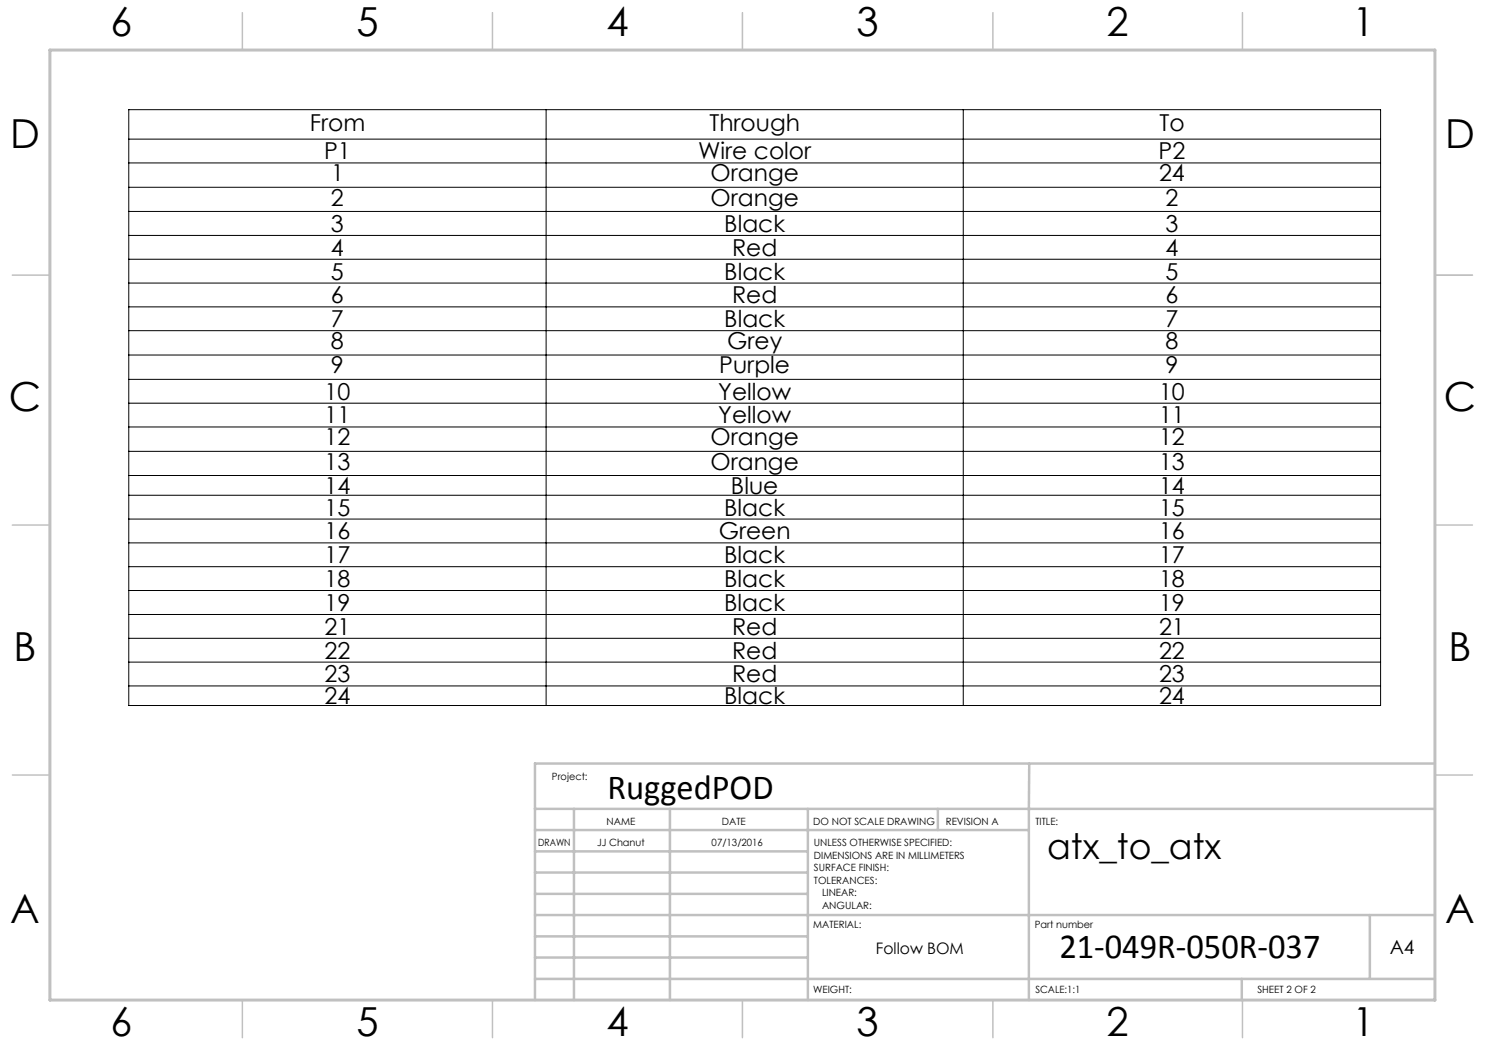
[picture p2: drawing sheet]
<svg xmlns="http://www.w3.org/2000/svg" width="297mm" height="210mm" viewBox="0 0 297 210" stroke-linecap="round" stroke-linejoin="round" font-family="sans-serif">
<defs><g id="words">
<g font-size="8">
<text x="22.1" y="7.1">6</text>
<text x="71.3" y="7.2">5</text>
<text x="121.3" y="7.2">4</text>
<text x="171.3" y="7.2">3</text>
<text x="221.3" y="7.2">2</text>
<text x="270.5" y="7.2">1</text>
<text x="2" y="29.6">D</text>
<text x="289" y="29.7">D</text>
<text x="1.8" y="82.1">C</text>
<text x="288.8" y="82.1">C</text>
<text x="2.7" y="132.1">B</text>
<text x="289.7" y="132.2">B</text>
<text x="2" y="184.6">A</text>
<text x="289" y="184.7">A</text>
<text x="22.1" y="207.1">6</text>
<text x="71.3" y="207.2">5</text>
<text x="121.3" y="207.2">4</text>
<text x="171.3" y="207.2">3</text>
<text x="221.3" y="207.2">2</text>
<text x="270.5" y="207.2">1</text>
</g>
<g font-size="7.1">
<text x="121.5" y="159.8">RuggedPOD</text>
<text x="209.4" y="171.7">atx_to_atx</text>
<text x="211.9" y="191.6">21-049R-050R-037</text>
</g>
<g font-size="4.7">
<text x="61.9" y="26.1">From</text>
<text x="141.9" y="26.1">Through</text>
<text x="231.9" y="26.1">To</text>
<text x="64.8" y="31.9">P1</text>
<text x="139.6" y="31.9">Wire color</text>
<text x="231.7" y="31.9">P2</text>
<text x="66.2" y="41.1">2</text>
<text x="66.2" y="36.3">1</text>
<text x="142.1" y="41.1">Orange</text>
<text x="142.1" y="36.3">Orange</text>
<text x="231.8" y="36.3">24</text>
<text x="233.1" y="41.1">2</text>
<text x="66.2" y="46.4">3</text>
<text x="144.9" y="46.4">Black</text>
<text x="233.1" y="46.4">3</text>
<text x="66.2" y="51.1">4</text>
<text x="146.4" y="51.1">Red</text>
<text x="233.1" y="51.1">4</text>
<text x="66.2" y="55.9">5</text>
<text x="144.9" y="55.9">Black</text>
<text x="233.1" y="55.9">5</text>
<text x="66.2" y="60.7">6</text>
<text x="66.2" y="65.4">7</text>
<text x="144.9" y="65.4">Black</text>
<text x="146.4" y="60.7">Red</text>
<text x="233.1" y="60.7">6</text>
<text x="233.1" y="65.4">7</text>
<text x="66.2" y="69.8">8</text>
<text x="145.4" y="69.8">Grey</text>
<text x="233.1" y="69.8">8</text>
<text x="66.2" y="74.7">9</text>
<text x="143.9" y="74.7">Purple</text>
<text x="233.1" y="74.7">9</text>
<text x="64.9" y="79.9">10</text>
<text x="143.6" y="79.9">Yellow</text>
<text x="231.8" y="79.9">10</text>
<text x="64.9" y="84.7">11</text>
<text x="64.9" y="89.1">12</text>
<text x="142.1" y="89.1">Orange</text>
<text x="143.6" y="84.7">Yellow</text>
<text x="231.8" y="89.1">12</text>
<text x="231.8" y="84.7">11</text>
<text x="64.9" y="93.9">13</text>
<text x="142.1" y="93.9">Orange</text>
<text x="231.8" y="93.9">13</text>
<text x="64.9" y="98.8">14</text>
<text x="146.2" y="98.8">Blue</text>
<text x="231.8" y="98.8">14</text>
<text x="64.9" y="103.1">15</text>
<text x="64.9" y="107.9">16</text>
<text x="143.7" y="107.9">Green</text>
<text x="144.9" y="103.1">Black</text>
<text x="231.8" y="103.1">15</text>
<text x="231.8" y="107.9">16</text>
<text x="64.9" y="112.6">17</text>
<text x="144.9" y="112.6">Black</text>
<text x="231.8" y="112.6">17</text>
<text x="64.9" y="117.4">18</text>
<text x="144.9" y="117.4">Black</text>
<text x="231.8" y="117.4">18</text>
<text x="64.9" y="122.2">19</text>
<text x="144.9" y="122.2">Black</text>
<text x="231.8" y="122.2">19</text>
<text x="64.9" y="127">21</text>
<text x="64.9" y="131.7">22</text>
<text x="146.4" y="127">Red</text>
<text x="146.4" y="131.7">Red</text>
<text x="231.8" y="127">21</text>
<text x="231.8" y="131.7">22</text>
<text x="64.9" y="136.5">23</text>
<text x="146.4" y="136.5">Red</text>
<text x="231.8" y="136.5">23</text>
<text x="64.9" y="140.8">24</text>
<text x="144.9" y="140.8">Black</text>
<text x="231.8" y="140.8">24</text>
</g>
<text font-size="3.9" x="277.9" y="190.9">A4</text>
<text font-size="3.2" x="175.2" y="190.9">Follow BOM</text>
<g font-size="2">
<text x="110.4" y="156">Project:</text>
<text x="121.3" y="165">NAME</text>
<text x="144.4" y="165">DATE</text>
<text x="162.6" y="164.9">DO NOT SCALE DRAWING</text>
<text x="189.2" y="164.9">REVISION A</text>
<text x="207.1" y="164.9">TITLE:</text>
<text x="107.6" y="169.1">DRAWN</text>
<text x="119.4" y="169.1">JJ Chanut</text>
<text x="142.3" y="169.1">07/13/2016</text>
<text x="162.8" y="169.2">UNLESS OTHERWISE SPECIFIED:</text>
<text x="162.8" y="171.7">DIMENSIONS ARE IN MILLIMETERS</text>
<text x="162.8" y="174.2">SURFACE FINISH:</text>
<text x="162.8" y="176.7">TOLERANCES:</text>
<text x="164.4" y="179.2">LINEAR:</text>
<text x="162.6" y="185.5">MATERIAL:</text>
<text x="164.4" y="181.7">ANGULAR:</text>
<text x="207" y="185.5">Part number</text>
<text x="162.6" y="198.5">WEIGHT:</text>
<text x="207.1" y="198.6">SCALE:1:1</text>
<text x="251.5" y="198.6">SHEET 2 OF 2</text>
</g>
</g></defs>
<g fill="none" stroke="#000" stroke-width=".2">
<path d="M25.8 21.9h250.3v119.2h-250.3zM25.8 27.8h250.3M25.8 32.6h250.3M25.8 37.5h250.3M109.2 21.9v119.2M192.7 21.9v119.2M25.8 42.3h250.3M25.8 47.1h250.3M25.8 51.8h250.3M25.8 56.6h250.3M25.8 61.4h250.3M25.8 66.1h250.3"/>
<path d="M25.8 71h250.3M25.8 75.9h250.3M25.8 80.6h250.3M25.8 85.4h250.3M25.8 90.3h250.3M25.8 95.1h250.3M25.8 99.1h250.3M25.8 103.8h250.3M25.8 108.6h250.3M25.8 113.3h250.3M25.8 118.1h250.3M25.8 122.9h250.3"/>
<path d="M25.8 127.7h250.3M25.8 132.4h250.3M25.8 137.2h250.3"/>
</g>
<path d="M287 55h7.5M287 144.8v55.2h-187.2" fill="none" stroke="#c0c0c0" stroke-width=".2"/>
<g fill="none" stroke="#c0c0c0" stroke-width=".5">
<path d="M205.8 152.7v47.3M287 152.7h-180v47.3M107 161.8h180M107 178.8h54.6M107 174.5h54.6M107 170.3h54.6M107 166h98.8M114.8 161.8v38.2M134 161.8v38.2M161.6 161.8v38.2M187.6 161.8v4.2M107 195.8h180"/>
<path d="M107 191.5h54.6M107 187.3h54.6M107 183h180M248.4 195.8v4.2M274 183v12.8"/>
</g>
<g fill="none" stroke="#c0c0c0" stroke-width=".3">
<path d="M48.5 2.5v7.5M98.5 2.5v7.5M148.5 2.5v7.5M198.6 2.5v7.5M248.5 2.5v7.5M2.5 55h7.5M287 55h7.5M2.5 105h7.5M287 105h7.5M2.5 155h7.5M287 155h7.5M48.5 200v7.5"/>
<path d="M98.5 200v7.5M148.5 200v7.5M198.6 200v7.5M248.5 200v7.5"/>
</g>
<path d="M10 10h277v190h-277z" fill="none" stroke="#c0c0c0" stroke-width=".6"/>
<use href="#words"/>
</svg>
